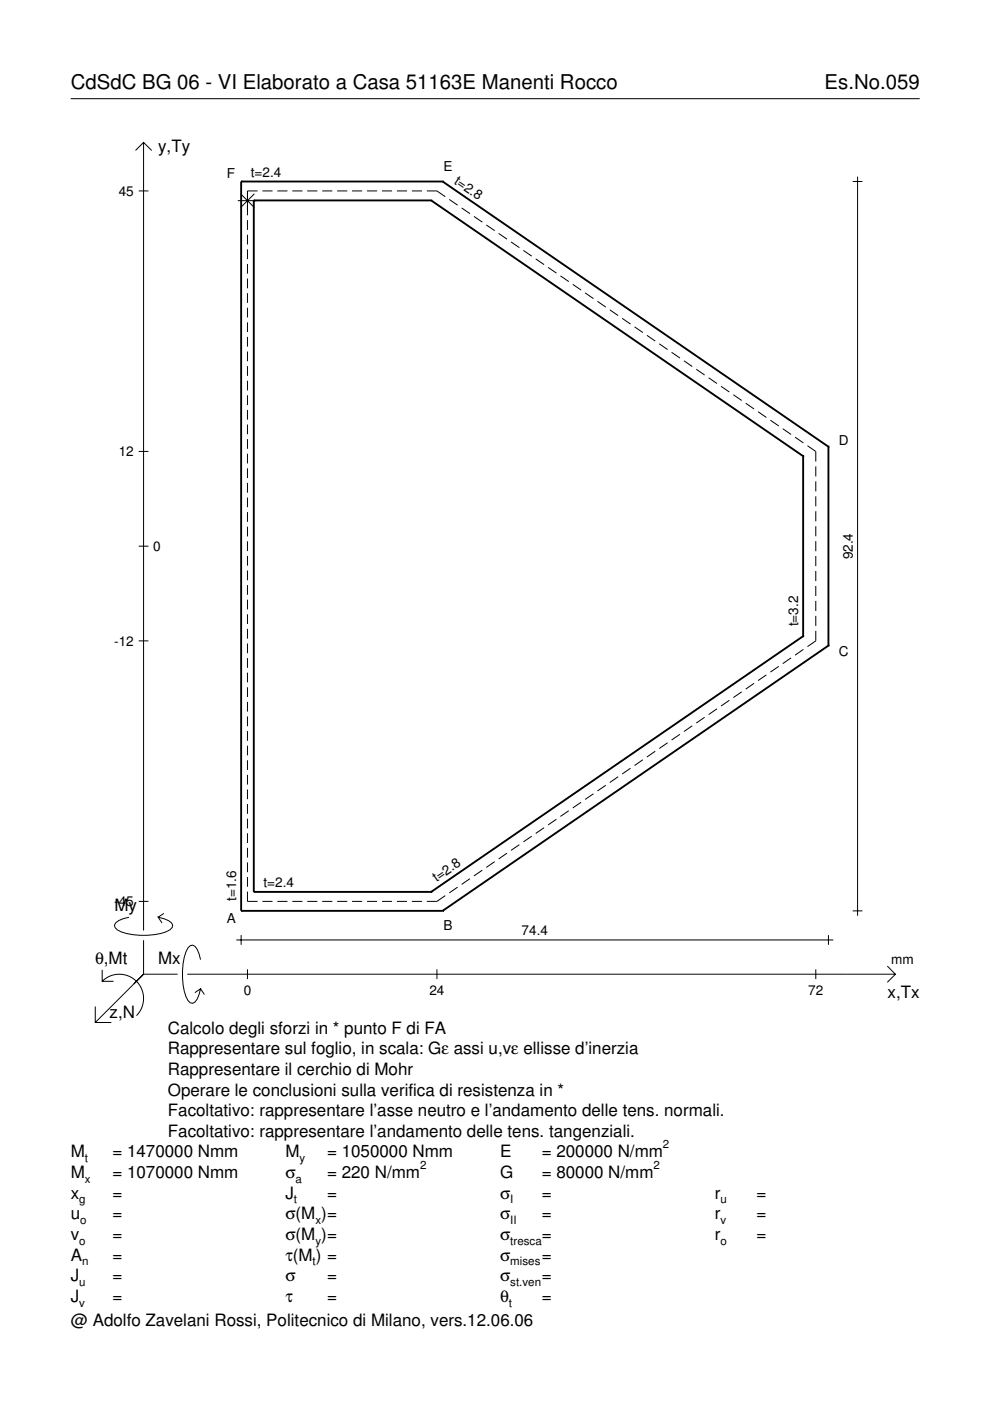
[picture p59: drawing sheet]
<svg xmlns="http://www.w3.org/2000/svg" width="210mm" height="297mm" viewBox="0 0 210 297" stroke-linecap="round" stroke-linejoin="round" font-family="sans-serif">
<defs><g id="words">
<g font-size="4.3">
<text x="15" y="18.9">CdSdC BG 06 - VI Elaborato a Casa 51163E Manenti Rocco</text>
<text x="174.8" y="18.9">Es.No.059</text>
</g>
<g font-size="3.6">
<text x="33.5" y="32.3">y,Ty</text>
<text x="24.3" y="193.2">My</text>
<text x="20.1" y="204.5">θ,Mt</text>
<text x="33.5" y="204.5">Mx</text>
<text x="23.2" y="215.8">z,N</text>
<text x="188.2" y="211.7">x,Tx</text>
<text x="35.6" y="219.2">Calcolo degli sforzi in * punto F di FA</text>
<text x="35.6" y="227.9">Rappresentare il cerchio di Mohr</text>
<text x="35.6" y="223.5">Rappresentare sul foglio, in scala: Gε assi u,vε ellisse d’inerzia</text>
<text x="35.6" y="232.3">Operare le conclusioni sulla verifica di resistenza in *</text>
<text x="35.6" y="236.7">Facoltativo: rappresentare l’asse neutro e l’andamento delle tens. normali.</text>
<text x="15" y="245.4">M</text>
<text x="23.8" y="245.4">= 1470000 Nmm</text>
<text x="35.6" y="241">Facoltativo: rappresentare l’andamento delle tens. tangenziali.</text>
<text x="60.5" y="245.4">M</text>
<text x="69.3" y="245.4">= 1050000 Nmm</text>
<text x="106" y="245.4">E</text>
<text x="114.9" y="245.4">= 200000 N/mm</text>
<text x="15" y="249.8">M</text>
<text x="23.8" y="249.8">= 1070000 Nmm</text>
<text x="60.5" y="249.8">σ</text>
<text x="69.3" y="249.8">= 220 N/mm</text>
<text x="106" y="249.8">G</text>
<text x="114.9" y="249.8">= 80000 N/mm</text>
<text x="15" y="254.2">x</text>
<text x="23.8" y="254.2">=</text>
<text x="60.5" y="254.2">J</text>
<text x="69.3" y="254.2">=</text>
<text x="106" y="254.2">σ</text>
<text x="114.9" y="254.2">=</text>
<text x="151.5" y="254.2">r</text>
<text x="160.4" y="254.2">=</text>
<text x="15" y="258.5">u</text>
<text x="15" y="262.9">v</text>
<text x="23.8" y="258.5">=</text>
<text x="23.8" y="262.9">=</text>
<text x="60.5" y="258.5">σ(M )=</text>
<text x="60.5" y="262.9">σ(M )=</text>
<text x="106" y="258.5">σ</text>
<text x="106" y="262.9">σ</text>
<text x="114.9" y="258.5">=</text>
<text x="114.9" y="262.9">=</text>
<text x="151.5" y="258.5">r</text>
<text x="151.5" y="262.9">r</text>
<text x="160.4" y="258.5">=</text>
<text x="160.4" y="262.9">=</text>
<text x="15" y="267.3">A</text>
<text x="23.8" y="267.3">=</text>
<text x="60.5" y="267.3">τ(M ) =</text>
<text x="106" y="267.3">σ</text>
<text x="114.9" y="267.3">=</text>
<text x="15" y="271.7">J</text>
<text x="23.8" y="271.7">=</text>
<text x="60.5" y="271.7">σ</text>
<text x="69.3" y="271.7">=</text>
<text x="106" y="271.7">σ</text>
<text x="114.9" y="271.7">=</text>
<text x="15" y="276">J</text>
<text x="15" y="281.2">@ Adolfo Zavelani Rossi, Politecnico di Milano, vers.12.06.06</text>
<text x="23.8" y="276">=</text>
<text x="60.5" y="276">τ</text>
<text x="69.3" y="276">=</text>
<text x="106" y="276">θ</text>
<text x="114.9" y="276">=</text>
</g>
<g font-size="2.9">
<text x="25.2" y="41.5">45</text>
<text x="48.1" y="37.7">F</text>
<text x="53.2" y="37.5">t=2.4</text>
<text x="94" y="36.2">E</text>
<text x="96.1" y="38.8" transform="rotate(35 96.1 38.8)">t=2.8</text>
<text x="177.9" y="94.3">D</text>
<text x="25.2" y="96.7">12</text>
<text x="32.5" y="116.8">0</text>
<text x="180.8" y="118.6" transform="rotate(-90 180.8 118.6)">92.4</text>
<text x="24.2" y="136.9">-12</text>
<text x="169.3" y="132.8" transform="rotate(-90 169.3 132.8)">t=3.2</text>
<text x="177.9" y="139.1">C</text>
<text x="50.1" y="191.1" transform="rotate(-90 50.1 191.1)">t=1.6</text>
<text x="55.9" y="188.1">t=2.4</text>
<text x="92.5" y="187.1" transform="rotate(-35 92.5 187.1)">t=2.8</text>
<text x="24.2" y="192.1">-45</text>
<text x="48.1" y="195.7">A</text>
<text x="94" y="197.2">B</text>
<text x="110.6" y="198.3">74.4</text>
<text x="189" y="204.5">mm</text>
<text x="51.7" y="210.9">0</text>
<text x="91" y="210.9">24</text>
<text x="171.4" y="210.9">72</text>
</g>
<g font-size="2.4">
<text x="140.6" y="243.4">2</text>
<text x="18" y="246.4">t</text>
<text x="18" y="250.8">x</text>
<text x="62.7" y="250.8">a</text>
<text x="63.5" y="246.4">y</text>
<text x="89.1" y="247.8">2</text>
<text x="138.6" y="247.8">2</text>
<text x="16.8" y="255.2">g</text>
<text x="62.3" y="255.2">t</text>
<text x="108.2" y="255.2">I</text>
<text x="152.7" y="255.2">u</text>
<text x="16.8" y="263.9">o</text>
<text x="17" y="259.5">o</text>
<text x="66.9" y="259.5">x</text>
<text x="66.9" y="263.9">y</text>
<text x="108.2" y="259.5">II</text>
<text x="108.2" y="263.9">tresca</text>
<text x="152.7" y="259.5">v</text>
<text x="152.7" y="263.9">o</text>
<text x="17.4" y="268.3">n</text>
<text x="66.3" y="268.3">t</text>
<text x="108.2" y="268.3">mises</text>
<text x="16.8" y="272.7">u</text>
<text x="108.2" y="272.7">st.ven</text>
<text x="16.8" y="277">v</text>
<text x="107.9" y="277">t</text>
</g>
</g></defs>
<g fill="none" stroke="#000" stroke-width=".21">
<path d="M15 20.9h180M28.7 31.9l1.7-1.7 1.8 1.7M30.4 30.2v167.1M180.8 38.5h2.1M181.8 37.5v156.7M29.4 40.5h2.1M50.4 42.5h4.1M51 41.1l2.9 2.9M52.5 46.7v2M52.5 49.8v2M52.5 52.9v2M52.5 56v2"/>
<path d="M52.5 59.1v2M53.9 41.1l-2.9 2.9M54.6 40.5h-2.1v5.1M55.6 40.5h2.2M58.8 40.5h2.1M62 40.5h2.1M65.1 40.5h2.2M68.3 40.5h2.2M71.5 40.5h2.1M74.6 40.5h2.2M77.8 40.5h2.2M81 40.5h2.1"/>
<path d="M84.2 40.5h2.1M87.3 40.5h2.2M90.5 40.5h2.1l1.8 1.2M95.3 42.3l1.7 1.2M97.9 44.1l1.7 1.2M100.5 45.9l1.8 1.2M103.1 47.7l1.8 1.2M105.7 49.5l1.8 1.2M108.3 51.3l1.8 1.2M111 53.1l1.7 1.2M113.6 54.9l1.8 1.2M116.2 56.7l1.8 1.2"/>
<path d="M118.8 58.5l1.8 1.2M52.5 62.2v2M52.5 65.2v2.1M52.5 68.3v2.1M52.5 71.4v2.1M52.5 74.5v2.1M52.5 77.6v2.1M121.4 60.3l1.8 1.2M124.1 62.1l1.7 1.2M126.7 63.9l1.7 1.2M129.3 65.7l1.8 1.2M131.9 67.5l1.8 1.2"/>
<path d="M134.5 69.3l1.8 1.2M137.2 71.1l1.7 1.2M139.8 72.9l1.7 1.2M142.4 74.7l1.8 1.2M145 76.5l1.8 1.2M147.6 78.3l1.8 1.2M29.4 95.7h2.1M52.5 80.7v2.1M52.5 83.8v2.1M52.5 86.9v2.1M52.5 90v2.1M52.5 93.1v2.1"/>
<path d="M52.5 96.2v2.1M52.5 99.3v2.1M150.2 80.1l1.8 1.2M152.9 81.9l1.7 1.2M155.5 83.7l1.8 1.2M158.1 85.5l1.8 1.2M160.7 87.3l1.8 1.2M163.3 89.1l1.8 1.2M166 90.9l1.7 1.2M168.6 92.7l1.7 1.2M171.2 94.5l1.8 1.2v2.2M173 98.9v2.1"/>
<path d="M29.4 115.8h2.1M52.5 102.4v2.1M52.5 105.5v2M52.5 108.6v2M52.5 111.7v2M52.5 114.8v2M52.5 117.9v2M173 102.1v2.1M173 105.2v2.2M173 108.4v2.1M173 111.6v2.1M173 114.7v2.2"/>
<path d="M173 117.9v2.1M29.4 135.9h2.1M52.5 121v2M52.5 124.1v2M52.5 127.1v2.1M52.5 130.2v2.1M52.5 133.3v2.1M52.5 136.4v2.1M52.5 139.5v2.1M167.7 139.5l-1.7 1.2M170.3 137.7l-1.7 1.2M173 121.1v2.1"/>
<path d="M173 124.2v2.2M173 127.4v2.1M173 130.6v2.1M173 133.7v2.2l-1.8 1.2M52.5 142.6v2.1M52.5 145.7v2.1M52.5 148.8v2.1M52.5 151.9v2.1M52.5 155v2.1M52.5 158.1v2.1M138.9 159.3l-1.7 1.2M141.5 157.5l-1.7 1.2"/>
<path d="M144.2 155.7l-1.8 1.2M146.8 153.9l-1.8 1.2M149.4 152.1l-1.8 1.2M152 150.3l-1.8 1.2M154.6 148.5l-1.7 1.2M157.3 146.7l-1.8 1.2M159.9 144.9l-1.8 1.2M162.5 143.1l-1.8 1.2M165.1 141.3l-1.8 1.2M52.5 161.2v2.1M52.5 164.3v2.1M52.5 167.4v2"/>
<path d="M52.5 170.5v2M52.5 173.6v2M52.5 176.7v2M52.5 179.8v2M110.1 179.1l-1.8 1.2M112.7 177.3l-1.7 1.2M115.4 175.5l-1.8 1.2M118 173.7l-1.8 1.2M120.6 171.9l-1.8 1.2M123.2 170.1l-1.8 1.2M125.8 168.3l-1.7 1.2M128.4 166.5l-1.7 1.2"/>
<path d="M131.1 164.7l-1.8 1.2M133.7 162.9l-1.8 1.2M136.3 161.1l-1.8 1.2M27.3 194.5a3.6 3.6 0 0 0-3 1.7l.1 .5a5.6 5.6 0 0 0 3.8 1.5 13.4 13.4 0 0 0 7.8-1l.5-.5 .1-.5a3.6 3.6 0 0 0-3.1-1.7l.8 1.2M29.4 191.1h2.1M30.4 199.3v7.3M34.7 193.7l-1.2 .8M50.1 199.3h126.6M51.1 198.3v2M52.5 189v2.1h2.1M52.5 182.9v2M52.5 186v2"/>
<path d="M55.6 191.1h2.2M58.8 191.1h2.1M62 191.1h2.1M65.1 191.1h2.2M68.3 191.1h2.2M71.5 191.1h2.1M74.6 191.1h2.2M77.8 191.1h2.2M81 191.1h2.1M84.2 191.1h2.1M87.3 191.1h2.2M94.4 189.9l-1.8 1.2h-2.1"/>
<path d="M97 188.1l-1.7 1.2M99.6 186.3l-1.7 1.2M102.3 184.5l-1.8 1.2M104.9 182.7l-1.8 1.2M107.5 180.9l-1.8 1.2M175.6 198.3v2M180.8 193.1h2.1M20.2 213.4v3.4h3.4M21.7 208.1a5.1 5.1 0 0 1 7.2 0 5.1 5.1 0 0 1 0 7.2M21.7 205.6v2.5h2.4M30.4 206.6l-10.2 10.2M30.4 206.6h7.2"/>
<path d="M39.7 206.6h150.1M42.5 203.5a3.6 3.6 0 0 0-1.7-3.1l-.5 .1a5.7 5.7 0 0 0-1.5 3.8 13.3 13.3 0 0 0 1 7.8l.5 .5 .5 .1a3.6 3.6 0 0 0 1.7-3.1l-1.2 .9M42.5 209.6l.8 1.3M52.5 205.5v2.1M92.6 205.5v2.1M173 205.5v2.1M188.1 204.8l1.7 1.8-1.7 1.7"/>
</g>
<g fill="none" stroke="#000" stroke-width=".4">
<path d="M51.1 38.5h.1M51.1 38.5h42.7M51.1 38.5v154.6M93.8 38.5h.1M93.8 38.5l81.8 56.2M53.8 42.5h.1M53.8 42.5h37.6M53.8 42.5v146.6M91.4 42.5h.1M91.4 42.5l78.9 54.2M170.3 96.7h.1M170.3 96.7v38.2"/>
<path d="M175.6 94.7h.1M175.6 94.7v42.2M170.3 134.9h.1M170.3 134.9l-78.9 54.2M175.6 136.9h.1M175.6 136.9l-81.8 56.2M51.1 193.1h.1M51.1 193.1h42.7M53.8 189.1h.1M53.8 189.1h37.6M91.4 189.1h.1M93.8 193.1h.1"/>
</g>
<use href="#words"/>
</svg>
